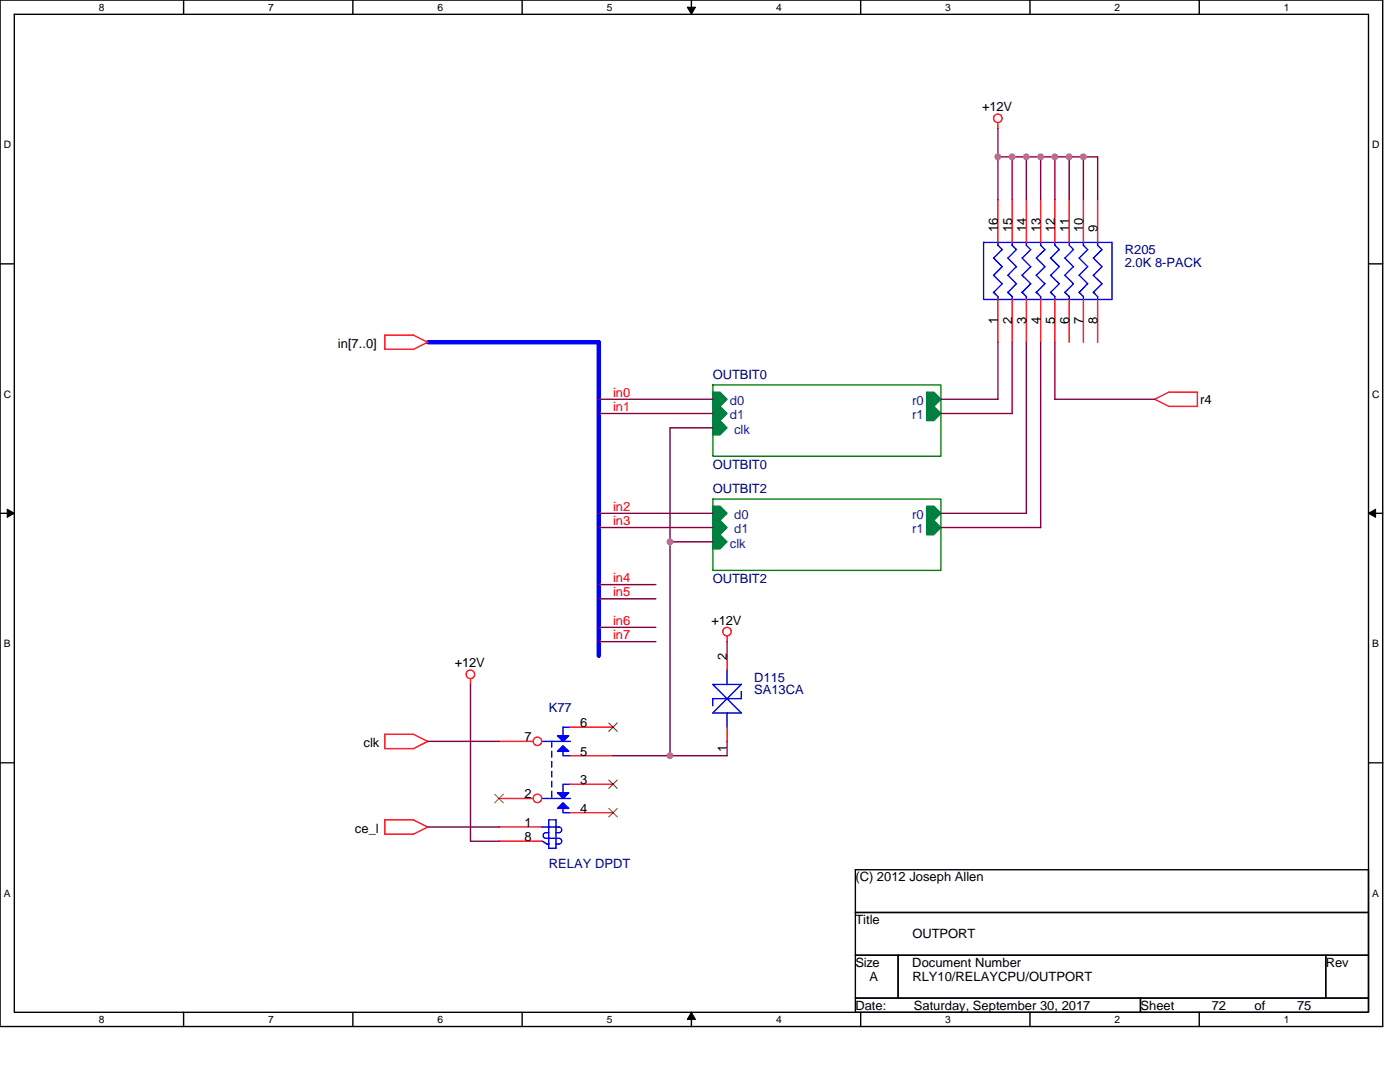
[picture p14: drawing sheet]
<svg xmlns="http://www.w3.org/2000/svg" width="279mm" height="216mm" viewBox="0 0 279 216" stroke-linecap="round" stroke-linejoin="round" font-family="sans-serif">
<defs><g id="words">
<g font-size="2.6">
<text x="196" y="22.2">+12V</text>
<text x="199.1" y="46.4" transform="rotate(-90 199.1 46.4)">16</text>
<text x="202" y="46.4" transform="rotate(-90 202 46.4)">15</text>
<text x="204.8" y="46.4" transform="rotate(-90 204.8 46.4)">14</text>
<text x="207.7" y="46.4" transform="rotate(-90 207.7 46.4)">13</text>
<text x="210.5" y="46.4" transform="rotate(-90 210.5 46.4)">12</text>
<text x="213.4" y="46.4" transform="rotate(-90 213.4 46.4)">11</text>
<text x="216.2" y="46.4" transform="rotate(-90 216.2 46.4)">10</text>
<text x="219" y="46.4" transform="rotate(-90 219 46.4)">9</text>
<text x="199.1" y="64.7" transform="rotate(-90 199.1 64.7)">1</text>
<text x="202" y="64.7" transform="rotate(-90 202 64.7)">2</text>
<text x="204.8" y="64.7" transform="rotate(-90 204.8 64.7)">3</text>
<text x="207.7" y="64.7" transform="rotate(-90 207.7 64.7)">4</text>
<text x="210.5" y="64.7" transform="rotate(-90 210.5 64.7)">5</text>
<text x="213.4" y="64.7" transform="rotate(-90 213.4 64.7)">6</text>
<text x="216.2" y="64.7" transform="rotate(-90 216.2 64.7)">7</text>
<text x="219" y="64.7" transform="rotate(-90 219 64.7)">8</text>
<text x="67.4" y="69.4">in[7..0]</text>
<text x="239.5" y="80.6">r4</text>
<text x="142" y="124.7">+12V</text>
<text x="145.1" y="131.7" transform="rotate(-90 145.1 131.7)">2</text>
<text x="90.8" y="133.2">+12V</text>
<text x="72.6" y="149.1">clk</text>
<text x="104.7" y="147.9">7</text>
<text x="115.8" y="145.1">6</text>
<text x="115.8" y="150.8">5</text>
<text x="145.1" y="150.1" transform="rotate(-90 145.1 150.1)">1</text>
<text x="104.7" y="159.3">2</text>
<text x="115.8" y="156.5">3</text>
<text x="70.8" y="166.2">ce_l</text>
<text x="104.7" y="167.8">8</text>
<text x="104.7" y="165">1</text>
<text x="115.8" y="162.1">4</text>
<text x="170.7" y="175.9">(C) 2012 Joseph Allen</text>
<text x="170.7" y="184.4">Title</text>
<text x="182.1" y="187.2">OUTPORT</text>
<text x="170.7" y="192.9">Size</text>
<text x="173.5" y="195.8">A</text>
<text x="182.1" y="192.9">Document Number</text>
<text x="182.1" y="195.8">RLY10/RELAYCPU/OUTPORT</text>
<text x="264.6" y="192.9">Rev</text>
<text x="170.7" y="201.5">Date:</text>
<text x="182.4" y="201.5">Saturday, September 30, 2017</text>
<text x="227.6" y="201.5">Sheet</text>
<text x="241.8" y="201.5">72</text>
<text x="250.4" y="201.5">of</text>
<text x="258.9" y="201.5">75</text>
</g>
<g font-size="2.6" fill="#000080">
<text x="224.5" y="50.7">R205</text>
<text x="224.5" y="53.2">2.0K 8-PACK</text>
<text x="142.3" y="75.7">OUTBIT0</text>
<text x="142.3" y="93.6">OUTBIT0</text>
<text x="142.3" y="98.5">OUTBIT2</text>
<text x="142.3" y="116.4">OUTBIT2</text>
<text x="150.5" y="136">D115</text>
<text x="109.5" y="142">K77</text>
<text x="150.5" y="138.6">SA13CA</text>
<text x="109.5" y="173.3">RELAY DPDT</text>
</g>
<g font-size="2.6" fill="#f00">
<text x="122.3" y="79.1">in0</text>
<text x="122.3" y="82">in1</text>
<text x="122.3" y="101.9">in2</text>
<text x="122.3" y="104.7">in3</text>
<text x="122.3" y="116.1">in4</text>
<text x="122.3" y="119">in5</text>
<text x="122.3" y="124.7">in6</text>
<text x="122.3" y="127.5">in7</text>
</g>
<g font-size="2.6" fill="#004080">
<text x="145.7" y="80.8">d0</text>
<text x="145.7" y="83.7">d1</text>
<text x="182.1" y="80.8">r0</text>
<text x="182.1" y="83.7">r1</text>
<text x="146.5" y="86.5">clk</text>
<text x="146.5" y="103.6">d0</text>
<text x="146.5" y="106.4">d1</text>
<text x="182.1" y="103.6">r0</text>
<text x="182.1" y="106.4">r1</text>
<text x="145.7" y="109.3">clk</text>
</g>
<g font-size="2">
<text x="19.7" y="2.1">8</text>
<text x="53.5" y="2.1">7</text>
<text x="87.3" y="2.1">6</text>
<text x="121.1" y="2.1">5</text>
<text x="154.9" y="2.1">4</text>
<text x="188.7" y="2.1">3</text>
<text x="222.4" y="2.1">2</text>
<text x="256.2" y="2.1">1</text>
<text x=".7" y="29.6">D</text>
<text x="273.8" y="29.6">D</text>
<text x=".7" y="79.4">C</text>
<text x="273.8" y="79.4">C</text>
<text x=".7" y="129.2">B</text>
<text x="273.8" y="129.2">B</text>
<text x=".7" y="178.9">A</text>
<text x="273.8" y="178.9">A</text>
<text x="19.7" y="204.1">8</text>
<text x="53.5" y="204.1">7</text>
<text x="87.3" y="204.1">6</text>
<text x="121.1" y="204.1">5</text>
<text x="154.9" y="204.1">4</text>
<text x="188.7" y="204.1">3</text>
<text x="222.4" y="204.1">2</text>
<text x="256.2" y="204.1">1</text>
</g>
</g></defs>
<path d="M0 0h275.9v204.8h-275.9zM2.9 2.9h270.2v199.1h-270.2z" fill="none" stroke="#000" stroke-width=".28"/>
<g fill="#fff">
<path d="M19.7 .3h1.2v2.3h-1.2z"/>
<path d="M19.7 202.3h1.2v2.3h-1.2z"/>
</g>
<path d="M36.6 0v2.9M36.6 202v2.8" fill="none" stroke="#000" stroke-width=".28"/>
<g fill="#fff">
<path d="M53.5 .3h1.2v2.3h-1.2z"/>
<path d="M53.5 202.3h1.2v2.3h-1.2z"/>
</g>
<path d="M70.4 0v2.9M70.4 202v2.8" fill="none" stroke="#000" stroke-width=".28"/>
<g fill="#fff">
<path d="M87.3 .3h1.2v2.3h-1.2z"/>
<path d="M87.3 202.3h1.2v2.3h-1.2z"/>
</g>
<path d="M104.2 0v2.9M104.2 202v2.8" fill="none" stroke="#000" stroke-width=".28"/>
<g fill="#fff">
<path d="M121.1 .3h1.1v2.3h-1.1z"/>
<path d="M121.1 202.3h1.1v2.3h-1.1z"/>
</g>
<path d="M138 0v2.9M138 202v2.8" fill="none" stroke="#000" stroke-width=".28"/>
<path d="M137.2 1.4h1.6l-.8 1.5zM138 202l.8 1.4h-1.6z" fill="#000" stroke="#000" stroke-width=".2"/>
<g fill="#fff">
<path d="M154.9 .3h1.1v2.3h-1.1z"/>
<path d="M154.9 202.3h1.1v2.3h-1.1z"/>
</g>
<path d="M171.8 0v2.9M171.8 202v2.8" fill="none" stroke="#000" stroke-width=".28"/>
<g fill="#fff">
<path d="M188.7 .3h1.1v2.3h-1.1z"/>
<path d="M188.7 202.3h1.1v2.3h-1.1z"/>
</g>
<path d="M205.5 0v2.9M205.5 202v2.8" fill="none" stroke="#000" stroke-width=".28"/>
<g fill="#fff">
<path d="M222.4 .3h1.2v2.3h-1.2z"/>
<path d="M222.4 202.3h1.2v2.3h-1.2z"/>
</g>
<path d="M239.3 0v2.9M239.3 202v2.8" fill="none" stroke="#000" stroke-width=".28"/>
<g fill="#fff">
<path d="M256.2 .3h1.2v2.3h-1.2z"/>
<path d="M256.2 202.3h1.2v2.3h-1.2z"/>
<path d="M.7 27.7h1.5v2.3h-1.5z"/>
<path d="M273.8 27.7h1.5v2.3h-1.5z"/>
<path d="M.7 77.5h1.5v2.3h-1.5z"/>
<path d="M273.8 77.5h1.5v2.3h-1.5z"/>
</g>
<path d="M0 52.6h2.9M273.1 52.6h2.8" fill="none" stroke="#000" stroke-width=".28"/>
<g fill="#fff">
<path d="M.7 127.3h1.4v2.3h-1.4z"/>
<path d="M273.8 127.3h1.4v2.3h-1.4z"/>
</g>
<path d="M0 102.4h2.9M273.1 102.4h2.8" fill="none" stroke="#000" stroke-width=".28"/>
<path d="M1.4 101.6l1.5 .8-1.5 .8zM273.1 102.4l1.4-.8v1.6z" fill="#000" stroke="#000" stroke-width=".2"/>
<g fill="#fff">
<path d="M.7 177.1h1.4v2.3h-1.4z"/>
<path d="M273.8 177.1h1.4v2.3h-1.4z"/>
</g>
<path d="M0 152.2h2.9M273.1 152.2h2.8M170.7 173.5h102.4v8.6h-102.4zM170.7 182.1h102.4v8.5h-102.4zM170.7 190.6h8.5v8.6h-8.5zM170.7 199.2h56.9v2.8h-56.9zM179.2 190.6h85.4v8.6h-85.4zM227.6 199.2h45.5v2.8h-45.5zM264.6 190.6h8.5v8.6h-8.5z" fill="none" stroke="#000" stroke-width=".28"/>
<path d="M142.3 76.8h45.5v14.2h-45.5zM142.3 99.6h45.5v14.2h-45.5z" fill="none" stroke="#008000" stroke-width=".28"/>
<g fill="#008040" stroke="#008040" stroke-width=".28">
<path d="M142.3 83.9h1.4l1.4 1.5-1.4 1.4h-1.4z" fill-rule="evenodd"/>
<path d="M142.3 78.3h1.4l1.4 1.4-1.4 1.4h-1.4z" fill-rule="evenodd"/>
<path d="M142.3 81.1h1.4l1.4 1.4-1.4 1.4h-1.4z" fill-rule="evenodd"/>
<path d="M184.9 78.3h1.5l1.4 1.4-1.4 1.4h-1.5z" fill-rule="evenodd"/>
<path d="M184.9 81.1h1.5l1.4 1.4-1.4 1.4h-1.5z" fill-rule="evenodd"/>
<path d="M142.3 106.7h1.4l1.4 1.4-1.4 1.4h-1.4z" fill-rule="evenodd"/>
<path d="M142.3 101h1.4l1.4 1.4-1.4 1.4h-1.4z" fill-rule="evenodd"/>
<path d="M142.3 103.8h1.4l1.4 1.5-1.4 1.4h-1.4z" fill-rule="evenodd"/>
<path d="M184.9 101h1.5l1.4 1.4-1.4 1.4h-1.5z" fill-rule="evenodd"/>
<path d="M184.9 103.8h1.5l1.4 1.5-1.4 1.4h-1.5z" fill-rule="evenodd"/>
</g>
<g fill="none" stroke="#f00" stroke-width=".28">
<path d="M199.2 24.5v1.1M199.2 39.8v8.6M202 39.8v8.6M204.8 39.8v8.6M207.7 39.8v8.6M210.5 39.8v8.6M213.4 39.8v8.6M216.2 39.8v8.6M219.1 39.8v8.6M199.2 59.8v8.5M202 59.8v8.5M204.8 59.8v8.5"/>
<path d="M207.7 59.8v8.5M210.5 59.8v8.5M213.4 59.8v8.5M216.2 59.8v8.5M219.1 59.8v8.5M76.8 69.7h5.7M76.8 69.7v-2.8h5.7l2.9 1.4-2.9 1.4M230.4 79.7l2.9 1.4M230.4 79.7l2.9-1.5 5.7 .1v2.8M233.3 81.1h5.7M93.9 135.4v1.2M145.1 126.9v1.2"/>
<path d="M145.1 130.9v2.8M76.8 149.4h5.7M76.8 146.5v2.9M76.8 146.5h5.7l2.9 1.5-2.9 1.4M99.6 147.9h6.8M99.6 159.3h6.8M113.8 145.1h8.5M113.8 150.8h8.5M113.8 156.5h8.5M145.1 145.1v2.8M76.8 166.4h5.7M85.4 165l-2.9 1.5"/>
<path d="M85.4 165l-2.9-1.4h-5.7v2.8M99.6 167.9h8.5M99.6 165h8.5M113.8 162.2h8.5"/>
<circle cx="199.1" cy="23.6" r=".84"/>
<circle cx="93.9" cy="134.6" r=".85"/>
<circle cx="145.1" cy="126" r=".84"/>
<circle cx="107.3" cy="159.3" r=".84"/>
<circle cx="107.3" cy="147.9" r=".84"/>
</g>
<g fill="#00f" stroke="#00f" stroke-width=".28">
<path d="M112.4 148.8l1.1 1.1h-2.2z" fill-rule="evenodd"/>
<path d="M111.3 146.8h2.2l-1.1 1.1z" fill-rule="evenodd"/>
<path d="M112.4 160.2l1.1 1.1h-2.2z" fill-rule="evenodd"/>
<path d="M111.3 158.2h2.2l-1.1 1.1z" fill-rule="evenodd"/>
</g>
<g fill="none" stroke="#00f" stroke-width=".28">
<path d="M196.3 48.3l25.6 .1v11.4h-25.6zM198.3 54.9l1.7 1.7M198.3 58.3l.9 .9v.6M198.3 58.3l.3 .3M199.1 48.9l.9 .9-1.7 1.7 1.7 1.7M199.2 48.3v.6M200 56.6l-1.7 1.7M200 53.2l-1.7 1.7M201.1 54.9l1.7 1.7M201.1 51.5l1.7 1.7M201.1 58.3l.9 .9v.6M202 48.9l.9 .9-1.8 1.7"/>
<path d="M202 48.3v.6M202.9 56.6l-1.8 1.7M202.9 53.2l-1.8 1.7M204 54.9l1.7 1.7M204 58.3l.8 .9v.6M204 58.3l.3 .3M204.8 48.9l.9 .9-1.7 1.7 1.7 1.7M204.8 48.3v.6M205.7 56.6l-1.7 1.7M205.7 53.2l-1.7 1.7M206.8 54.9l1.7 1.7M206.8 58.3l.9 .9v.6"/>
<path d="M206.8 58.3l.3 .3M207.7 48.9l.9 .9-1.8 1.7 1.7 1.7M207.7 48.3v.6M208.6 56.6l-1.8 1.7M208.6 53.2l-1.8 1.7M209.7 54.9l1.7 1.7M209.7 51.5l1.7 1.7M209.7 58.3l.8 .9v.6M210.5 48.9l.9 .9-1.7 1.7M210.5 48.3v.6M211.4 56.6l-1.7 1.7M211.4 53.2l-1.7 1.7"/>
<path d="M212.5 54.9l1.7 1.7M212.5 58.3l.9 .9v.6M212.5 58.3l.3 .3M213.4 48.9l.8 .9-1.7 1.7 1.7 1.7M213.4 48.3v.6M214.2 56.6l-1.7 1.7M214.2 53.2l-1.7 1.7M215.3 54.9l1.8 1.7M215.3 51.5l1.8 1.7M215.3 58.3l.9 .9v.6M216.2 48.9l.9 .9-1.7 1.7M216.2 48.3v.6"/>
<path d="M217.1 56.6l-1.7 1.7M217.1 53.2l-1.7 1.7M218.2 54.9l1.7 1.7M218.2 51.5l1.7 1.7M218.5 58.6l-.3-.3 .9 .9v.6M219 48.9l.9 .9-1.7 1.7M219.1 48.3v.6M219.9 56.6l-1.7 1.7M219.9 53.2l-1.7 1.7M145.1 133.7v2.9M147.9 138l.1 1.4h-5.7v1.4M108.1 147.9h5.7"/>
<path d="M108.1 159.3h5.7M110.1 147.9v1.2M110.1 149.9v1.2M110.1 151.9v1.2M110.1 153.9v1.2M110.1 155.9v1.2M110.1 157.9v1.2M112.4 149.9v.9M112.4 150.8h1.4M113.8 145.1h-1.4v1.7M113.8 156.5h-1.4v1.7M145.1 142.3v2.8"/>
<path d="M147.9 142.3h-5.6l5.7-5.8-5.8 .1 5.8 5.7M108.1 167.9l.5 .2M108.1 165h3.4M108.7 168.1a.7 .7 0 0 0 .9 .3M109.5 166.2h-.6a.56 .56 0 0 0-.5 .5 .56 .56 0 0 0 .5 .6h2.6M109.5 163.6h1.5v5.7h-1.5zM111.5 165a.57 .57 0 0 1 .6 .6 .57 .57 0 0 1-.6 .6h-.6M111.5 167.3a.57 .57 0 0 1 .6 .6 .57 .57 0 0 1-.6 .5h-.6M112.4 161.3v.9M112.4 162.2h1.4"/>
</g>
<path d="M98.7 158.5l1.8 1.7M100.4 158.5l-1.7 1.7M121.5 155.6l1.7 1.8M121.5 144.3l1.7 1.7M123.2 155.6l-1.7 1.8M123.2 144.3l-1.7 1.7M121.5 161.3l1.7 1.7M123.2 161.3l-1.7 1.7" fill="none" stroke="#804000" stroke-width=".2"/>
<path d="M85.4 68.3h34.1v62.6" fill="none" stroke="#00f" stroke-width=".85"/>
<g fill="none" stroke="#800040" stroke-width=".28">
<path d="M199.2 31.3h19.9M199.2 25.6v14.3M202 31.3v8.6M204.8 31.3v8.6M207.7 31.3v8.6M210.5 31.3v8.6M213.4 31.3v8.6M216.2 31.3v8.6M219.1 31.3v8.6M119.5 79.7h22.8M199.2 68.3v11.4h-11.4M202 68.3v14.2h-14.2"/>
<path d="M204.8 68.3v34.1M207.7 68.3v37h-19.9M210.5 68.3v11.4h20M119.5 82.5h22.8M142.3 85.4h-8.6v65.4M119.5 102.4h22.8M119.5 105.3h22.8M119.5 116.6h11.4M119.5 119.5h11.4M133.7 108.1h8.6M187.8 102.4h17.1M93.9 136.6v31.3"/>
<path d="M119.5 125.2h11.4M119.5 128h11.4M145.1 128v2.9M85.4 147.9h14.2M122.3 150.8h22.8M145.1 147.9v2.9M85.4 165h14.2M93.9 167.9h5.7"/>
</g>
<g fill="#f0f" stroke="#f0f" stroke-width=".28">
<circle cx="199.1" cy="31.3" r=".56"/>
<circle cx="202" cy="31.3" r=".57"/>
<circle cx="133.7" cy="150.8" r=".56"/>
<circle cx="133.7" cy="108.1" r=".56"/>
<circle cx="213.4" cy="31.3" r=".56"/>
<circle cx="204.8" cy="31.3" r=".56"/>
<circle cx="207.7" cy="31.3" r=".57"/>
<circle cx="210.5" cy="31.3" r=".57"/>
<circle cx="216.2" cy="31.3" r=".57"/>
</g>
<use href="#words"/>
</svg>
